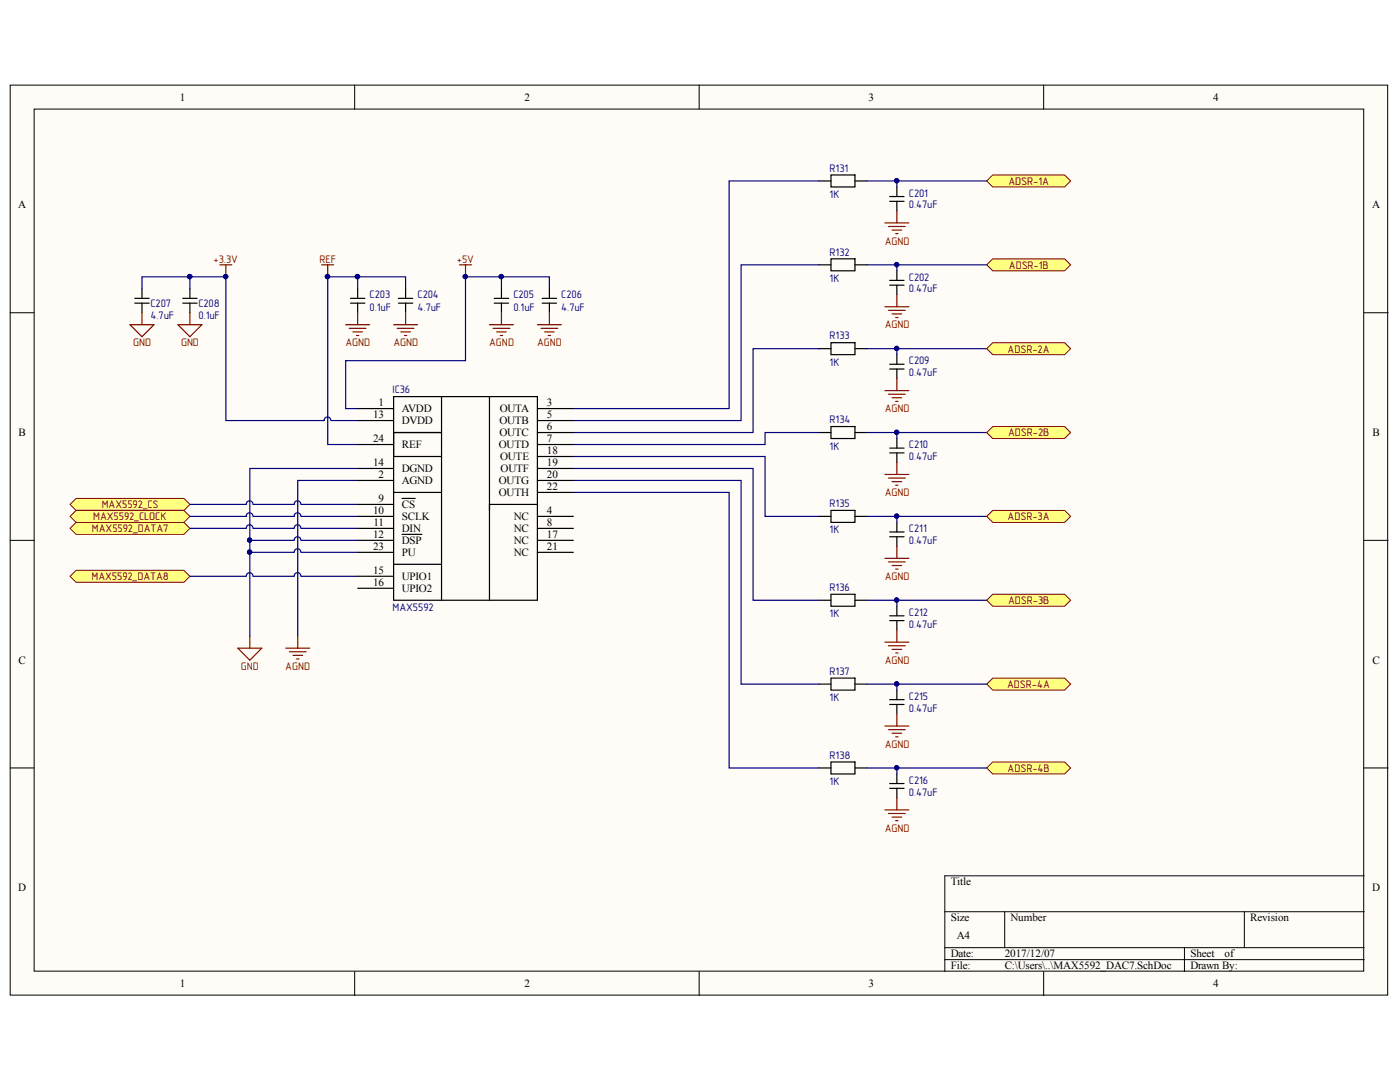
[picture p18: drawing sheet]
<svg xmlns="http://www.w3.org/2000/svg" width="279mm" height="216mm" viewBox="0 0 279 216" stroke-linecap="round" stroke-linejoin="round" font-family="sans-serif">
<defs><g id="words">
<g font-size="2.2">
<text x="35.9" y="20.1">1</text>
<text x="104.7" y="20.1">2</text>
<text x="173.4" y="20.1">3</text>
<text x="242.1" y="20.1">4</text>
<text x="3.6" y="41.6">A</text>
<text x="273.9" y="41.6">A</text>
<text x="74.5" y="83.5">13</text>
<text x="75.6" y="81.1">1</text>
<text x="80.2" y="82.3">AVDD</text>
<text x="99.7" y="82.3">OUTA</text>
<text x="109.1" y="81.1">3</text>
<text x="109.1" y="83.5">5</text>
<text x="3.7" y="87">B</text>
<text x="74.5" y="88.2">24</text>
<text x="80.2" y="84.7">DVDD</text>
<text x="80.2" y="89.4">REF</text>
<text x="99.6" y="89.4">OUTD</text>
<text x="99.7" y="84.7">OUTB</text>
<text x="99.7" y="87">OUTC</text>
<text x="109.1" y="85.8">6</text>
<text x="109.1" y="88.2">7</text>
<text x="273.9" y="87">B</text>
<text x="74.5" y="93">14</text>
<text x="75.6" y="95.4">2</text>
<text x="80.2" y="94.2">DGND</text>
<text x="99.8" y="91.8">OUTE</text>
<text x="99.9" y="94.2">OUTF</text>
<text x="109.1" y="90.7">18</text>
<text x="109.1" y="93">19</text>
<text x="109.1" y="95.4">20</text>
<text x="75.6" y="100.2">9</text>
<text x="80.2" y="96.6">AGND</text>
<text x="80.2" y="101.4">CS</text>
<text x="99.6" y="96.6">OUTG</text>
<text x="99.6" y="99">OUTH</text>
<text x="109.1" y="97.8">22</text>
<text x="74.5" y="102.6">10</text>
<text x="74.5" y="107.3">12</text>
<text x="74.5" y="104.9">11</text>
<text x="80.2" y="103.8">SCLK</text>
<text x="80.2" y="106.1">DIN</text>
<text x="102.5" y="103.8">NC</text>
<text x="102.5" y="106.1">NC</text>
<text x="109.1" y="102.6">4</text>
<text x="109.1" y="104.9">8</text>
<text x="109.1" y="107.3">17</text>
<text x="74.5" y="109.8">23</text>
<text x="80.2" y="108.6">DSP</text>
<text x="80.2" y="111">PU</text>
<text x="102.5" y="108.6">NC</text>
<text x="102.5" y="111">NC</text>
<text x="109.1" y="109.8">21</text>
<text x="74.5" y="114.5">15</text>
<text x="74.5" y="116.9">16</text>
<text x="80.2" y="115.7">UPIO1</text>
<text x="80.2" y="118.1">UPIO2</text>
<text x="3.7" y="132.4">C</text>
<text x="273.9" y="132.4">C</text>
<text x="3.6" y="177.9">D</text>
<text x="189.8" y="176.7">Title</text>
<text x="273.9" y="177.9">D</text>
<text x="189.8" y="183.9">Size</text>
<text x="201.7" y="183.9">Number</text>
<text x="249.5" y="183.9">Revision</text>
<text x="189.8" y="191">Date:</text>
<text x="190.9" y="187.4">A4</text>
<text x="200.5" y="191">2017/12/07</text>
<text x="237.6" y="191">Sheet</text>
<text x="244.4" y="191">of</text>
<text x="35.9" y="197">1</text>
<text x="104.7" y="197">2</text>
<text x="173.4" y="197">3</text>
<text x="189.8" y="193.4">File:</text>
<text x="200.5" y="193.4">C:\Users\..\MAX5592_DAC7.SchDoc</text>
<text x="237.6" y="193.4">Drawn By:</text>
<text x="242.1" y="197">4</text>
</g>
<g font-size="2.2" fill="#000080">
<text x="165.6" y="34.2">R131</text>
<text x="165.6" y="39.5">1K</text>
<text x="181.4" y="41.6">0.47uF</text>
<text x="181.4" y="39.2">C201</text>
<text x="165.6" y="51">R132</text>
<text x="73.8" y="59.5">C203</text>
<text x="83.3" y="59.5">C204</text>
<text x="102.5" y="59.5">C205</text>
<text x="112" y="59.5">C206</text>
<text x="165.6" y="56.2">1K</text>
<text x="181.4" y="58.3">0.47uF</text>
<text x="181.4" y="56">C202</text>
<text x="30" y="63.6">4.7uF</text>
<text x="30" y="61.2">C207</text>
<text x="39.6" y="63.6">0.1uF</text>
<text x="39.6" y="61.2">C208</text>
<text x="73.8" y="62">0.1uF</text>
<text x="83.3" y="62">4.7uF</text>
<text x="102.5" y="62">0.1uF</text>
<text x="112" y="62">4.7uF</text>
<text x="165.6" y="67.7">R133</text>
<text x="165.6" y="73">1K</text>
<text x="181.4" y="75.1">0.47uF</text>
<text x="181.4" y="72.7">C209</text>
<text x="78.3" y="78.5">IC36</text>
<text x="165.6" y="89.7">1K</text>
<text x="165.6" y="84.4">R134</text>
<text x="181.4" y="89.5">C210</text>
<text x="181.4" y="91.8">0.47uF</text>
<text x="165.6" y="101.1">R135</text>
<text x="165.6" y="106.4">1K</text>
<text x="181.4" y="106.2">C211</text>
<text x="181.4" y="108.6">0.47uF</text>
<text x="165.6" y="117.9">R136</text>
<text x="78.3" y="121.9">MAX5592</text>
<text x="165.6" y="123.1">1K</text>
<text x="181.4" y="125.3">0.47uF</text>
<text x="181.4" y="122.9">C212</text>
<text x="165.6" y="134.6">R137</text>
<text x="165.6" y="139.9">1K</text>
<text x="181.4" y="142">0.47uF</text>
<text x="181.4" y="139.6">C215</text>
<text x="165.6" y="151.4">R138</text>
<text x="165.6" y="156.6">1K</text>
<text x="181.4" y="158.7">0.47uF</text>
<text x="181.4" y="156.4">C216</text>
</g>
<g font-size="2.2" fill="#800000">
<text x="201.3" y="36.9">ADSR-1A</text>
<text x="42.6" y="52.4">a3.3V</text>
<text x="63.8" y="52.4">REF</text>
<text x="91.2" y="52.4">a5V</text>
<text x="176.6" y="48.8">AGND</text>
<text x="201.4" y="53.6">ADSR-1B</text>
<text x="176.6" y="65.5">AGND</text>
<text x="26.6" y="69.1">GND</text>
<text x="36.1" y="69.1">GND</text>
<text x="69" y="69.1">AGND</text>
<text x="78.5" y="69.1">AGND</text>
<text x="97.6" y="69.1">AGND</text>
<text x="107.2" y="69.1">AGND</text>
<text x="201.1" y="70.4">ADSR-2A</text>
<text x="176.6" y="82.3">AGND</text>
<text x="201.2" y="87">ADSR-2B</text>
<text x="20.3" y="101.4">MAX5592_CS</text>
<text x="176.6" y="99">AGND</text>
<text x="18.4" y="106.2">MAX5592_DATA7</text>
<text x="18.6" y="103.8">MAX5592_CLOCK</text>
<text x="201.1" y="103.8">ADSR-3A</text>
<text x="18.3" y="115.8">MAX5592_DATA8</text>
<text x="176.6" y="115.8">AGND</text>
<text x="201.2" y="120.5">ADSR-3B</text>
<text x="48.1" y="133.7">GND</text>
<text x="56.9" y="133.7">AGND</text>
<text x="176.6" y="132.4">AGND</text>
<text x="201" y="137.3">ADSR-4A</text>
<text x="176.6" y="149.2">AGND</text>
<text x="201.1" y="154">ADSR-4B</text>
<text x="176.6" y="165.9">AGND</text>
</g>
</g></defs>
<g fill="#fffcf8" stroke="#000" stroke-width=".2">
<path d="M2 17h274.9v181.6h-274.9z"/>
<path d="M6.8 21.8h265.4v172h-265.4z"/>
</g>
<g fill="none" stroke="#000" stroke-width=".2">
<path d="M70.8 17v4.8M139.5 17v4.8M208.3 17v4.8M2 62.4h4.8M272.3 62.4h4.7M2 107.8h4.8M272.3 107.8h4.7M2 153.2h4.8M272.3 153.2h4.7M272.3 174.8h-83.7v19.1M70.8 193.9v4.8M139.5 193.9v4.8"/>
<path d="M188.6 181.9h83.7M188.6 189.1h83.7M188.6 191.5h83.7M200.5 181.9v7.2M208.3 193.9v4.8M236.4 189.1v4.8M248.3 181.9v7.2"/>
</g>
<g fill="none" stroke="#000" stroke-width=".24">
<path d="M78.6 79.1h28.6v40.7h-28.6zM88.1 79.1v40.7M97.7 79.1v40.7M71.4 81.5h7.2M71.4 95.9h7.2M71.4 83.9h7.2M71.4 88.7h7.2M71.4 93.5h7.2M78.6 86.3h9.5h-9.5v4.8h9.5M78.6 98.3h9.5M80.2 99.5h2.7M107.2 81.5h7.2"/>
<path d="M107.2 95.9h7.2M107.2 83.9h7.2M107.2 86.3h7.2M107.2 88.7h7.2M107.2 93.5h7.2M107.2 91.1h7.2M107.2 98.3h7.2M71.4 103h7.2M71.4 105.4h7.2M71.4 100.7h7.2M71.4 107.8h7.2M71.4 115h7.2"/>
<path d="M71.4 117.4h7.2M71.4 110.2h7.2M78.6 112.6h9.5M80.2 106.6h4M97.7 100.7h9.5M107.2 103h7.2M107.2 105.4h7.2M107.2 107.8h7.2M107.2 110.2h7.2"/>
</g>
<path d="M47.5 129.3h4.7l-2.3 2.4zM49.9 126.9v2.4M57 129.3h4.8M57.7 130.1h3.4M58.5 130.8h1.9M59.2 131.5h.5M59.4 126.9v2.4" fill="none" stroke="#800000" stroke-width=".24"/>
<g fill="#ffff80" stroke="#800000" stroke-width=".2">
<path d="M14 100.7l1.2-1.2h21.5l1.2 1.2-1.2 1.1h-21.5z" fill-rule="evenodd"/>
<path d="M14 105.4l1.2-1.2h21.5l1.2 1.2-1.2 1.2h-21.5z" fill-rule="evenodd"/>
<path d="M14 103l1.2-1.2h21.5l1.2 1.2-1.2 1.2h-21.5z" fill-rule="evenodd"/>
</g>
<g fill="none" stroke="#000" stroke-width=".24">
<path d="M163.4 36.1h2.4M165.8 34.9h4.8v2.4h-4.8zM170.6 36.1h2.4M177.6 39.2h2.8M179 37.3v1.9M163.4 52.8h2.4M165.8 51.6h4.8v2.4h-4.8zM170.6 52.8h2.4M177.6 40.2h2.8M177.6 56.9h2.8M177.6 55.9h2.8M179 40.2v1.9"/>
<path d="M179 54v1.9M179 56.9v1.9M163.4 69.6h2.4M165.8 68.4h4.8v2.4h-4.8zM170.6 69.6h2.4M177.6 73.6h2.8M177.6 72.7h2.8M179 70.8v1.9M179 73.6v2M163.4 86.3h2.4M165.8 85.1h4.8v2.4h-4.8zM170.6 86.3h2.4"/>
<path d="M177.6 90.4h2.8M177.6 89.4h2.8M179 87.5v1.9M179 90.4v1.9M163.4 103h2.4M163.4 119.8h2.4M165.8 101.8h4.8v2.4h-4.8zM165.8 118.6h4.8v2.4h-4.8zM170.6 103h2.4M170.6 119.8h2.4M177.6 107.1h2.8M177.6 106.1h2.8"/>
<path d="M179 104.2v1.9M179 107.1v1.9M163.4 136.5h2.4M165.8 135.3h4.8v2.4h-4.8zM170.6 136.5h2.4M177.6 123.8h2.8M177.6 122.9h2.8M177.6 139.6h2.8M179 121v1.9M179 123.8v1.9M179 137.7v1.9M163.4 153.2h2.4"/>
<path d="M165.8 152h4.8v2.4h-4.8zM170.6 153.2h2.4M177.6 140.6h2.8M177.6 157.3h2.8M177.6 156.3h2.8M179 140.6v1.9M179 154.4v1.9M179 157.3v1.9"/>
</g>
<g fill="none" stroke="#800000" stroke-width=".24">
<path d="M176.6 44.5h4.8M177.3 45.2h3.4M178 45.9h1.9M178.8 46.6h.4M179 42.1v2.4M179 58.8v2.4M176.6 61.2h4.8M176.6 77.9h4.8M177.3 61.9h3.4M177.3 78.7h3.4M178 62.6h1.9M178 79.4h1.9"/>
<path d="M178.8 63.4h.4M179 75.6v2.3M176.6 94.7h4.8M177.3 95.4h3.4M178 96.1h1.9M178.8 80.1h.4M178.8 96.8h.4M179 92.3v2.4M176.6 111.4h4.8M177.3 112.1h3.4M178 112.8h1.9M178.8 113.6h.4"/>
<path d="M179 109v2.4M176.6 128.1h4.8M177.3 128.9h3.4M178 129.6h1.9M178.8 130.3h.4M179 125.7v2.4M176.6 144.9h4.8M177.3 145.6h3.4M178 146.3h1.9M178.8 147h.4M179 142.5v2.4M179 159.2v2.4"/>
<path d="M176.6 161.6h4.8M177.3 162.3h3.4M178 163h1.9M178.8 163.8h.4"/>
</g>
<g fill="none" stroke="#000080" stroke-width=".24">
<path d="M163.4 36.1h-17.9v45.4h-31.1M173 36.1h23.9M179 36.1v1.2M163.4 52.8h-15.5v31.1h-33.5M173 52.8h23.9M179 52.8v1.2M163.4 69.6h-13.1v16.7h-35.9M173 69.6h23.9M179 69.6v1.2M71.4 95.9h-12v31M71.4 93.5h-21.5v33.4M114.4 91.1h38.3v11.9h10.7"/>
<path d="M114.4 93.5h35.9v26.3h13.1M114.4 95.9h33.5v40.6h15.5M114.4 98.3h31.1v54.9h17.9M163.4 86.3h-10.7v2.4h-38.3M173 86.3h23.9M179 86.3v1.2M50.5 103a.67 .67 0 0 0-.7-.7 .67 .67 0 0 0-.7 .7h-11.2M50.5 105.4a.67 .67 0 0 0-.7-.7 .67 .67 0 0 0-.7 .7h-11.2M50.5 100.6a.67 .67 0 0 0-.7-.7 .67 .67 0 0 0-.7 .7l-11.2 .1M60 103a.67 .67 0 0 0-.6-.7 .67 .67 0 0 0-.7 .7h-8.1M60 105.4a.67 .67 0 0 0-.6-.7 .67 .67 0 0 0-.7 .7h-8.1M60 100.6a.67 .67 0 0 0-.6-.7 .67 .67 0 0 0-.7 .7l-8.1 .1"/>
<path d="M60 110.2a.67 .67 0 0 0-.6-.7 .67 .67 0 0 0-.7 .7h-8.8M60 107.8a.67 .67 0 0 0-.6-.7 .67 .67 0 0 0-.7 .7h-8.8M60.1 103h11.3M60.1 105.4h11.3M60.1 100.7h11.3M60.1 110.2h11.3M60.1 107.8h11.3M173 103h23.9M173 119.8h23.9M179 103v1.2M179 119.8v1.2M173 136.5h23.9"/>
<path d="M179 136.5v1.2M173 153.2h23.9M179 153.2v1.2"/>
</g>
<g fill="#000080" stroke="#000080" stroke-width=".2">
<circle cx="49.8" cy="110.2" r=".43"/>
<circle cx="49.8" cy="107.8" r=".43"/>
<circle cx="178.9" cy="36.1" r=".43"/>
<circle cx="178.9" cy="52.8" r=".43"/>
<circle cx="178.9" cy="69.5" r=".43"/>
<circle cx="178.9" cy="86.3" r=".43"/>
<circle cx="178.9" cy="103" r=".43"/>
<circle cx="178.9" cy="119.7" r=".43"/>
<circle cx="178.9" cy="136.5" r=".43"/>
<circle cx="178.9" cy="153.2" r=".43"/>
</g>
<g fill="#ffff80" stroke="#800000" stroke-width=".2">
<path d="M196.9 36.1l1.2-1.2h14.4l1.2 1.2-1.2 1.2h-14.4z" fill-rule="evenodd"/>
<path d="M196.9 52.8l1.2-1.2h14.4l1.2 1.2-1.2 1.2h-14.4z" fill-rule="evenodd"/>
<path d="M196.9 69.6l1.2-1.2h14.4l1.2 1.2-1.2 1.2h-14.4z" fill-rule="evenodd"/>
<path d="M196.9 86.3l1.2-1.2h14.4l1.2 1.2-1.2 1.2h-14.4z" fill-rule="evenodd"/>
<path d="M196.9 103l1.2-1.2h14.4l1.2 1.2-1.2 1.2h-14.4z" fill-rule="evenodd"/>
<path d="M196.9 119.8l1.2-1.2h14.4l1.2 1.2-1.2 1.2h-14.4z" fill-rule="evenodd"/>
<path d="M196.9 136.5l1.2-1.2h14.4l1.2 1.2-1.2 1.2h-14.4z" fill-rule="evenodd"/>
<path d="M196.9 153.2l1.2-1.2h14.4l1.2 1.2-1.2 1.2h-14.4z" fill-rule="evenodd"/>
</g>
<g fill="none" stroke="#000" stroke-width=".24">
<path d="M26.9 59.5h2.9M28.3 57.6v1.9M36.5 59.5h2.8M37.9 57.6v1.9M69.9 59.5h2.9M71.4 57.6v1.9M79.5 59.5h2.9M80.9 57.6v1.9M98.6 59.5h2.9M100.1 57.6v1.9M108.2 59.5h2.9M109.6 57.6v1.9"/>
<path d="M26.9 60.5h2.9M28.3 60.5v1.9M36.5 60.5h2.8M37.9 60.5v1.9M69.9 60.5h2.9M71.4 60.5v1.9M79.5 60.5h2.9M80.9 60.5v1.9M98.6 60.5h2.9M100.1 60.5v1.9M108.2 60.5h2.9M109.6 60.5v1.9"/>
</g>
<g fill="none" stroke="#800000" stroke-width=".24">
<path d="M43.9 52.8h2.4M45.1 52.8v2.4M64.2 52.8h2.4M65.4 52.8v2.4M91.7 52.8h2.4M92.9 52.8v2.4M25.9 64.8h4.8l-2.4 2.4zM28.3 62.4v2.4M35.5 64.8h4.8l-2.4 2.4zM37.9 62.4v2.4M69 64.8h4.8M69.7 65.5h3.4"/>
<path d="M70.4 66.2h1.9M71.1 66.9h.5M71.4 62.4v2.4M78.6 64.8h4.7M79.3 65.5h3.3M80 66.2h1.9M80.7 66.9h.5M80.9 62.4v2.4M97.7 64.8h4.8M98.4 65.5h3.3M99.1 66.2h1.9M99.8 66.9h.5"/>
<path d="M100.1 62.4v2.4M107.2 64.8h4.8M108 65.5h3.3M108.7 66.2h1.9M109.4 66.9h.5M109.6 62.4v2.4"/>
</g>
<g fill="#000080" stroke="#000080" stroke-width=".2">
<circle cx="65.4" cy="55.2" r=".43"/>
<circle cx="45" cy="55.2" r=".43"/>
<circle cx="71.3" cy="55.2" r=".43"/>
<circle cx="37.9" cy="55.2" r=".43"/>
<circle cx="92.9" cy="55.2" r=".43"/>
<circle cx="100" cy="55.2" r=".43"/>
</g>
<path d="M37.9 55.2h7.2v28.7h19.6a.67 .67 0 0 1 .6-.7 .67 .67 0 0 1 .7 .7M37.9 55.2h-9.6v2.4M37.9 55.2v2.4M71.4 55.2h9.5v2.4M71.4 55.2h-6v33.5h6M71.4 55.2v2.4M100.1 57.6v-2.4h9.5v2.4M100.1 55.2h-7.2v16.8h-23.9v9.5h2.4M66.1 83.9h5.3" fill="none" stroke="#000080" stroke-width=".24"/>
<path d="M14 115l1.2-1.2h21.5l1.2 1.2-1.2 1.2h-21.5z" fill-rule="evenodd" fill="#ffff80" stroke="#800000" stroke-width=".2"/>
<path d="M50.5 115a.67 .67 0 0 0-.7-.7 .67 .67 0 0 0-.7 .7h-11.2M60 115a.67 .67 0 0 0-.6-.7 .67 .67 0 0 0-.7 .7h-8.1M60.1 115h11.3" fill="none" stroke="#000080" stroke-width=".24"/>
<use href="#words"/>
</svg>
